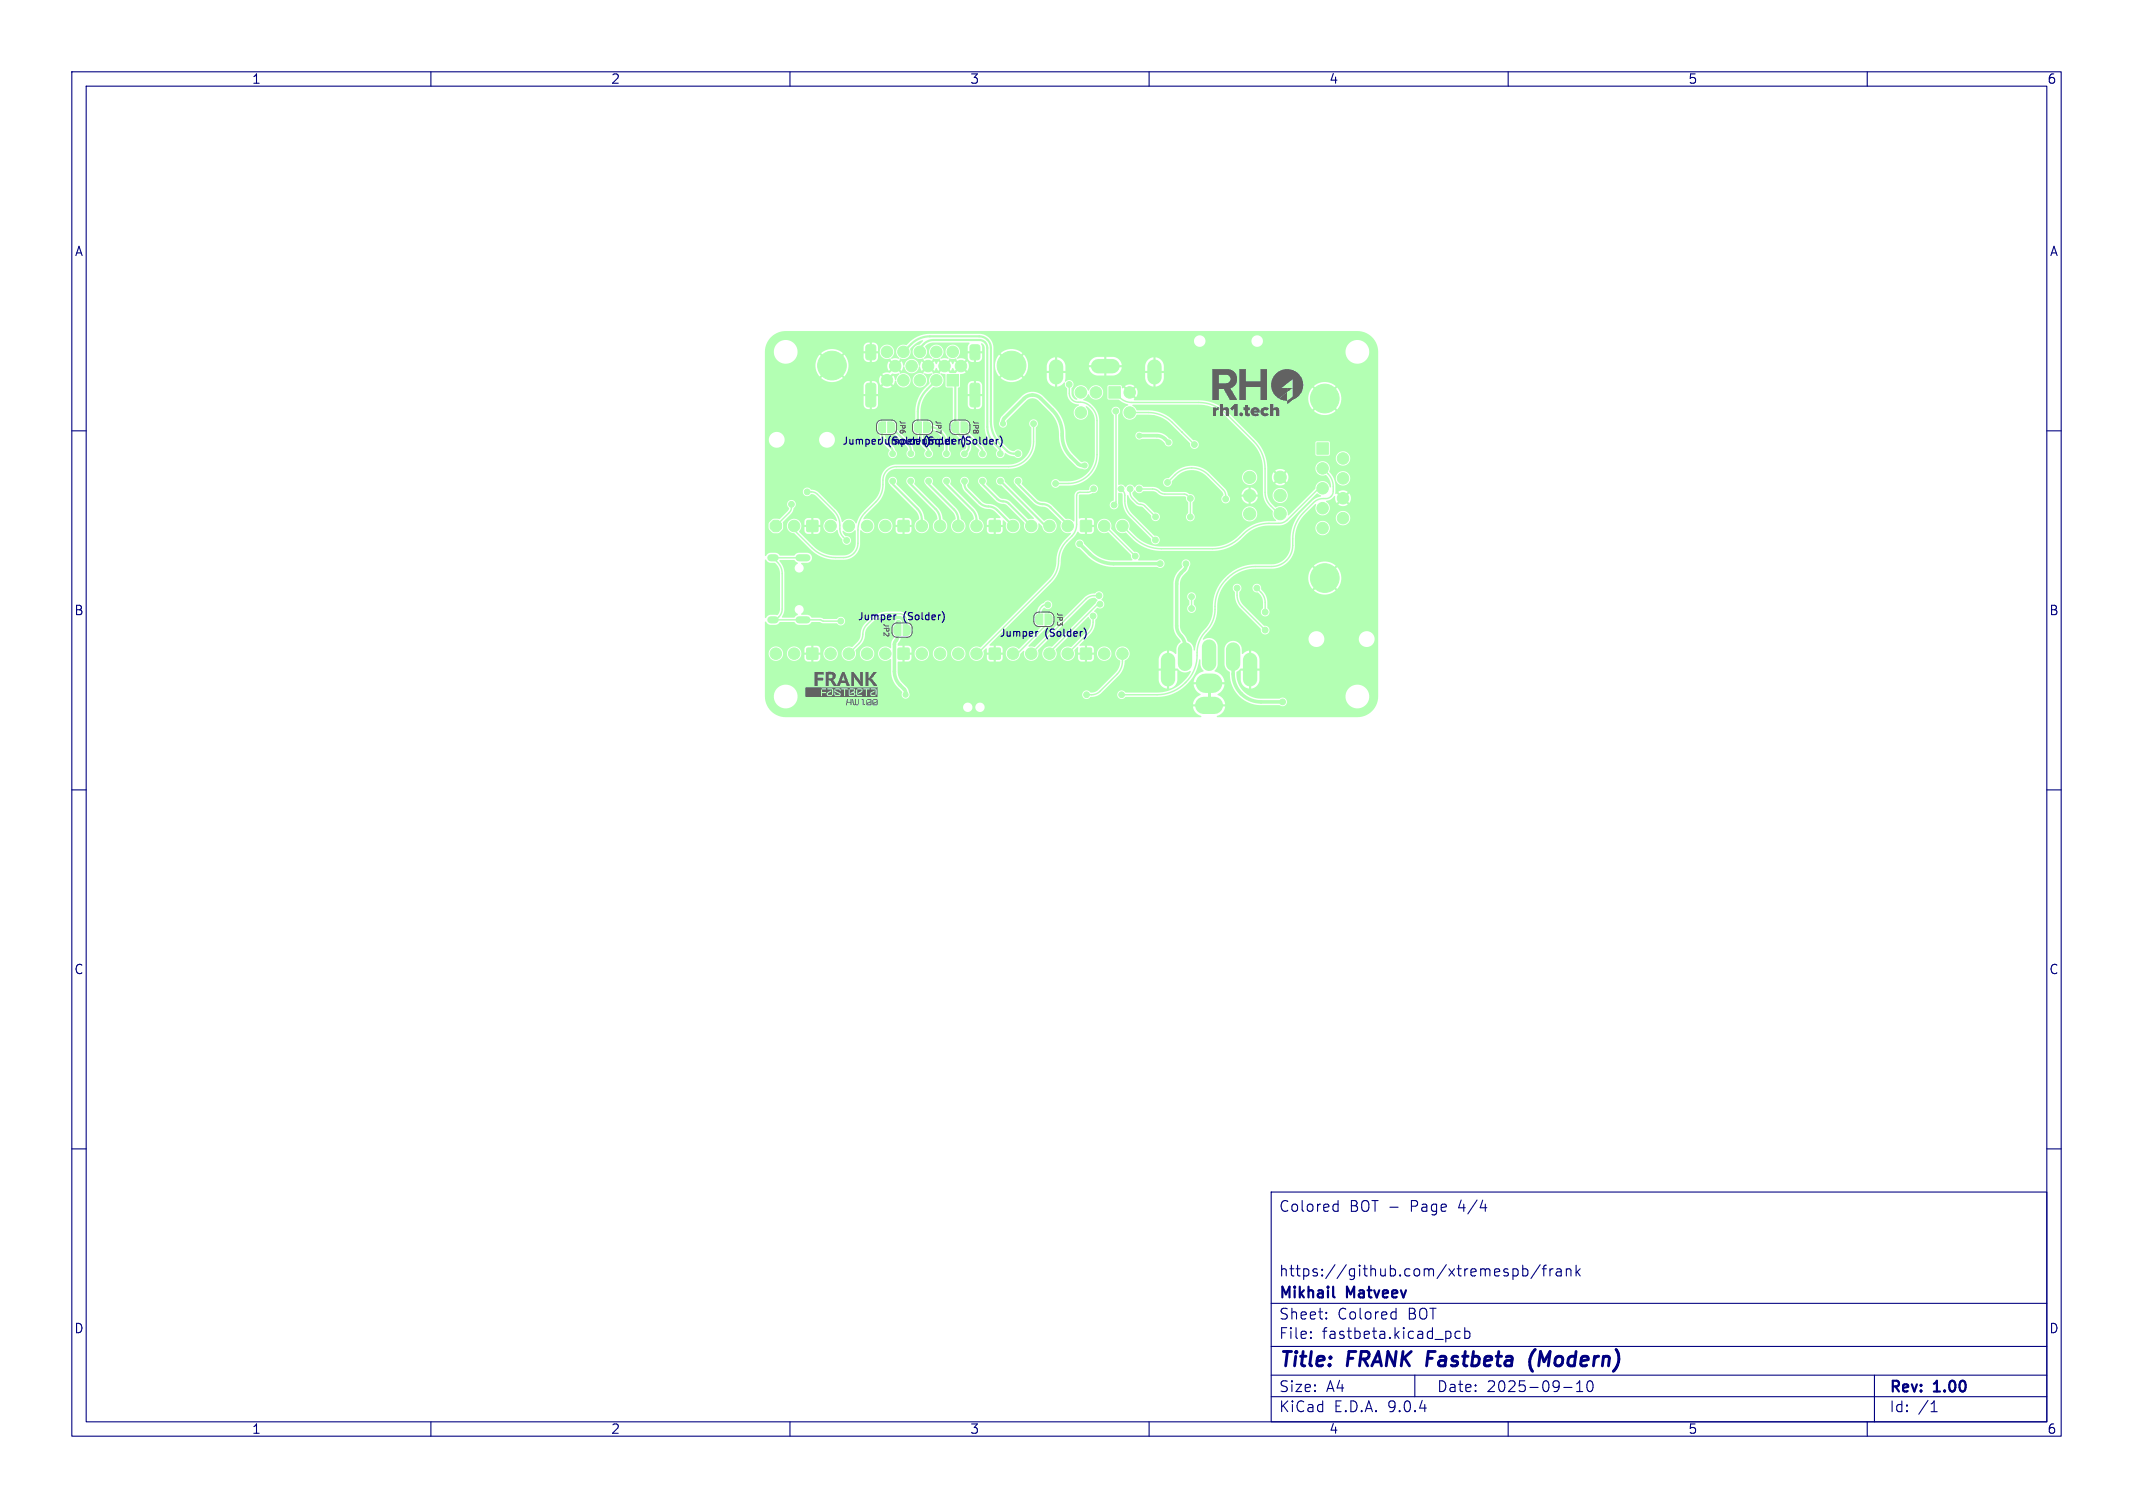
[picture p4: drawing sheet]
<svg xmlns="http://www.w3.org/2000/svg" width="297mm" height="210mm" viewBox="0 0 297 210" stroke-linecap="round" stroke-linejoin="round" font-family="sans-serif">
<defs><g id="words">
<g font-size="2.8" fill="#000080">
<text x="178" y="190.9">Title:</text>
<text x="187.7" y="190.9">FRANK Fastbeta</text>
<text x="214.6" y="190.9">(Modern)</text>
</g>
<g font-size="2.1" fill="#000080">
<text x="178" y="169">Colored</text>
<text x="187.9" y="169">BOT -</text>
<text x="196.5" y="169">Page</text>
<text x="203.3" y="169">4/4</text>
<text x="178" y="178">https://github.com/xtremespb/frank</text>
<text x="178" y="184">Sheet:</text>
<text x="178" y="181.2">Mikhail</text>
<text x="186.2" y="184">Colored</text>
<text x="187.6" y="181.2">Matveev</text>
<text x="196.1" y="184">BOT</text>
<text x="178" y="186.7">File:</text>
<text x="184.1" y="186.7">fastbeta.kicad_pcb</text>
<text x="178" y="196.9">KiCad</text>
<text x="178" y="194.1">Size:</text>
<text x="184.7" y="194.1">A4</text>
<text x="185.7" y="196.9">E.D.A.</text>
<text x="193.3" y="196.9">9.0.4</text>
<text x="200" y="194.1">Date:</text>
<text x="207" y="194.1">2025-09-10</text>
<text x="263" y="194.3">Rev:</text>
<text x="263" y="196.9">Id:</text>
<text x="267.1" y="196.9">/1</text>
<text x="269.4" y="194.3">1.00</text>
</g>
<g font-size="1.8" fill="#000080">
<text x="35" y="11.9">1</text>
<text x="85" y="11.9">2</text>
<text x="135" y="11.9">3</text>
<text x="185" y="11.9">4</text>
<text x="235" y="11.9">5</text>
<text x="285" y="11.9">6</text>
<text x="10.3" y="35.9">A</text>
<text x="285.4" y="35.9">A</text>
<text x="10.3" y="85.9">B</text>
<text x="285.3" y="85.9">B</text>
<text x="10.3" y="135.9">C</text>
<text x="285.3" y="135.9">C</text>
<text x="10.3" y="185.9">D</text>
<text x="285.3" y="185.9">D</text>
<text x="35" y="199.9">1</text>
<text x="85" y="199.9">2</text>
<text x="135" y="199.9">3</text>
<text x="185" y="199.9">4</text>
<text x="235" y="199.9">5</text>
<text x="285" y="199.9">6</text>
</g>
<g font-size="1.4" fill="#000080">
<text x="117.2" y="62.1">Jumper Jumper Jumper</text>
<text x="123.6" y="62.1">(Solder)(Solder) (Solder)</text>
<text x="119.4" y="86.6">Jumper</text>
<text x="125.8" y="86.6">(Solder)</text>
<text x="139.1" y="88.9">Jumper</text>
<text x="145.5" y="88.9">(Solder)</text>
</g>
<g font-size="1" fill="#626262">
<text x="125.1" y="58.4" transform="rotate(90 125.1 58.4)">JP6</text>
<text x="130.1" y="58.4" transform="rotate(90 130.1 58.4)">JP7</text>
<text x="135.3" y="58.4" transform="rotate(90 135.3 58.4)">JP8</text>
<text x="122.8" y="86.7" transform="rotate(90 122.8 86.7)">JP2</text>
<text x="147" y="85.2" transform="rotate(90 147 85.2)">JP3</text>
</g>
</g></defs>
<g fill="#b3ffb3" stroke="#b3ffb3" stroke-width=".14">
<path d="M135.1 53.5l.2-.1h.8h.2l.1 .2 .1 2.7-.1 .2-.2 .2h-.9l-.2-.3z"/>
<path d="M135.1 48.2l.3-.2h.8l.2 .2 .1 1.6-.2 .2-.9 .1-.3-.1z"/>
<path d="M120.6 48.2l.3-.2h.8l.2 .2 .1 1.6-.2 .2-.9 .1-.3-.1z"/>
<path d="M120.7 53.4h1l.2 .2 .1 2.7-.1 .2-.2 .2h-.9l-.2-.3v-2.7z"/>
<path d="M154.4 53.9h1.6v1.6h-1.6z"/>
<path d="M131.9 52.2h1.6v1.6h-1.6z"/>
<path d="M183.4 61.7h1.6v1.6h-1.6z"/>
<path d="M112.4 90.3h1.5v1.5h-1.5z"/>
<path d="M125.1 90.3h1.5v1.5h-1.5z"/>
<path d="M137.8 90.3h1.5v1.5h-1.5z"/>
<path d="M150.5 90.3h1.5v1.5h-1.5z"/>
<path d="M150.5 72.5h1.5v1.5h-1.5z"/>
<path d="M137.8 72.5h1.5v1.5h-1.5z"/>
<path d="M125.1 72.5h1.5v1.5h-1.5z"/>
<path d="M112.4 72.5h1.5v1.5h-1.5z"/>
<path d="M124.6 87.2l.3-.2h.6v1.5h-.6l-.3-.2-.1-.3z"/>
<path d="M125.8 87h.6l.3 .3v.8l-.3 .4h-.6z"/>
<path d="M133.8 58.8h.7l.3 .3v.7l-.3 .4-.7 .1z"/>
<path d="M132.7 58.9l.8-.1v1.5l-.7-.1-.3-.3v-.7z"/>
<path d="M145.5 85.5h.7l.3 .3v.8l-.3 .4h-.7z"/>
<path d="M144.4 85.6l.8-.1v1.5h-.7l-.3-.3v-.8z"/>
<path d="M123.6 58.8h.7l.3 .3v.7l-.3 .4-.7 .1z"/>
<path d="M122.5 58.9l.8-.1v1.5l-.7-.1-.3-.3v-.7z"/>
<path d="M128.6 58.8h.7l.3 .3v.7l-.3 .4-.7 .1z"/>
<path d="M127.5 58.9l.8-.1v1.5l-.7-.1-.3-.3v-.7z"/>
<circle cx="178.3" cy="71.5" r=".85"/>
<circle cx="178.3" cy="69" r=".85"/>
<circle cx="178.3" cy="66.5" r=".85"/>
<circle cx="174" cy="71.6" r=".85"/>
<circle cx="174" cy="69" r=".85"/>
<circle cx="174" cy="66.5" r=".85"/>
<circle cx="150.5" cy="57.4" r=".8"/>
<circle cx="157.3" cy="57.4" r=".8"/>
<circle cx="150.5" cy="54.6" r=".8"/>
<circle cx="157.3" cy="54.6" r=".8"/>
<circle cx="152.6" cy="54.6" r=".8"/>
<circle cx="123.5" cy="49" r=".8"/>
<circle cx="125.8" cy="49" r=".8"/>
<circle cx="128.1" cy="49" r=".8"/>
<circle cx="130.4" cy="49" r=".8"/>
<circle cx="132.7" cy="49" r=".8"/>
<circle cx="124.6" cy="51" r=".8"/>
<circle cx="126.9" cy="51" r=".8"/>
<circle cx="129.2" cy="51" r=".8"/>
<circle cx="131.5" cy="51" r=".8"/>
<circle cx="133.8" cy="51" r=".8"/>
<circle cx="123.5" cy="53" r=".8"/>
<circle cx="125.8" cy="53" r=".8"/>
<circle cx="128.1" cy="53" r=".8"/>
<circle cx="130.4" cy="53" r=".8"/>
<circle cx="140.8" cy="50.9" r="2"/>
<circle cx="115.8" cy="50.9" r="2"/>
<circle cx="187" cy="72.2" r=".8"/>
<circle cx="184.5" cy="80.5" r="2"/>
<circle cx="187" cy="69.4" r=".8"/>
<circle cx="184.5" cy="55.5" r="2"/>
<circle cx="187" cy="66.6" r=".8"/>
<circle cx="187" cy="63.8" r=".8"/>
<circle cx="184.2" cy="73.5" r=".8"/>
<circle cx="184.2" cy="70.8" r=".8"/>
<circle cx="184.2" cy="68" r=".8"/>
<circle cx="184.2" cy="65.2" r=".8"/>
<circle cx="108" cy="91" r=".8"/>
<circle cx="110.6" cy="91" r=".8"/>
<circle cx="115.7" cy="91" r=".8"/>
<circle cx="118.2" cy="91" r=".8"/>
<circle cx="120.7" cy="91" r=".8"/>
<circle cx="123.3" cy="91" r=".8"/>
<circle cx="128.4" cy="91" r=".8"/>
<circle cx="130.9" cy="91" r=".8"/>
<circle cx="133.4" cy="91" r=".8"/>
<circle cx="136" cy="91" r=".8"/>
<circle cx="141.1" cy="91" r=".8"/>
<circle cx="143.6" cy="91" r=".8"/>
<circle cx="146.1" cy="91" r=".8"/>
<circle cx="148.7" cy="91" r=".8"/>
<circle cx="153.8" cy="91" r=".8"/>
<circle cx="156.3" cy="91" r=".8"/>
<circle cx="156.3" cy="73.2" r=".8"/>
<circle cx="153.8" cy="73.2" r=".8"/>
<circle cx="148.7" cy="73.2" r=".8"/>
<circle cx="146.1" cy="73.2" r=".8"/>
<circle cx="143.6" cy="73.2" r=".8"/>
<circle cx="141.1" cy="73.2" r=".8"/>
<circle cx="136" cy="73.2" r=".8"/>
<circle cx="133.4" cy="73.2" r=".8"/>
<circle cx="130.9" cy="73.2" r=".8"/>
<circle cx="128.4" cy="73.2" r=".8"/>
<circle cx="123.3" cy="73.2" r=".8"/>
<circle cx="120.7" cy="73.2" r=".8"/>
<circle cx="118.2" cy="73.2" r=".8"/>
<circle cx="115.7" cy="73.2" r=".8"/>
<circle cx="110.6" cy="73.2" r=".8"/>
<circle cx="108" cy="73.3" r=".84"/>
<circle cx="146.4" cy="61" r=".4"/>
<circle cx="135.6" cy="67.4" r=".4"/>
<circle cx="168.3" cy="62.5" r=".4"/>
<circle cx="172.3" cy="81.9" r=".4"/>
<circle cx="158.6" cy="60.7" r=".35"/>
<circle cx="162.7" cy="61.6" r=".35"/>
<circle cx="152.3" cy="68.1" r=".4"/>
<circle cx="156.1" cy="68.1" r=".4"/>
<circle cx="157.4" cy="68.1" r=".4"/>
<circle cx="158.6" cy="68.1" r=".4"/>
<circle cx="160.9" cy="75.2" r=".4"/>
<circle cx="165.7" cy="72" r=".4"/>
<circle cx="165.8" cy="69.4" r=".4"/>
<circle cx="160.9" cy="72" r=".4"/>
<circle cx="143.9" cy="59" r=".4"/>
<circle cx="112.4" cy="68.5" r=".4"/>
<circle cx="161.5" cy="78.5" r=".4"/>
<circle cx="165.1" cy="78.5" r=".4"/>
<circle cx="165.9" cy="84.7" r=".4"/>
<circle cx="165.9" cy="83.1" r=".4"/>
<circle cx="170.7" cy="69.5" r=".4"/>
<circle cx="166.3" cy="61.9" r=".4"/>
<circle cx="175" cy="81.9" r=".4"/>
<circle cx="176.2" cy="85.2" r=".4"/>
<circle cx="176.2" cy="87.7" r=".4"/>
<circle cx="178.6" cy="97.8" r=".4"/>
<circle cx="156.2" cy="96.8" r=".4"/>
<circle cx="151.3" cy="96.8" r=".4"/>
<circle cx="126.1" cy="96.7" r=".35"/>
<circle cx="117.1" cy="86.5" r=".4"/>
<circle cx="139.7" cy="59" r=".35"/>
<circle cx="124.3" cy="63.2" r=".4"/>
<circle cx="126.8" cy="63.2" r=".4"/>
<circle cx="129.3" cy="63.2" r=".4"/>
<circle cx="131.8" cy="63.2" r=".4"/>
<circle cx="134.3" cy="63.2" r=".4"/>
<circle cx="136.8" cy="63.2" r=".4"/>
<circle cx="139.3" cy="63.2" r=".4"/>
<circle cx="141.7" cy="63.2" r=".4"/>
<circle cx="124.3" cy="67" r=".4"/>
<circle cx="126.8" cy="67" r=".4"/>
<circle cx="129.3" cy="67" r=".4"/>
<circle cx="131.8" cy="67" r=".4"/>
<circle cx="134.3" cy="67" r=".4"/>
<circle cx="136.8" cy="67" r=".4"/>
<circle cx="139.3" cy="67" r=".4"/>
<circle cx="141.8" cy="67" r=".4"/>
<circle cx="114.8" cy="63.6" r=".4"/>
<circle cx="107.5" cy="81.8" r=".4"/>
<circle cx="164.2" cy="62.9" r=".4"/>
<circle cx="154" cy="88.2" r=".4"/>
<circle cx="148.8" cy="57.4" r=".4"/>
<circle cx="160.6" cy="58.3" r=".4"/>
<circle cx="168.8" cy="59.8" r=".4"/>
<circle cx="146.6" cy="55.7" r=".4"/>
<circle cx="139.3" cy="75.8" r=".4"/>
<circle cx="154.2" cy="76.4" r=".4"/>
<circle cx="125.1" cy="86.7" r=".35"/>
<circle cx="151" cy="64.8" r=".35"/>
<circle cx="117.9" cy="75.3" r=".4"/>
<circle cx="162.6" cy="67.2" r=".4"/>
<circle cx="110.2" cy="70.2" r=".4"/>
<circle cx="155.4" cy="57.2" r=".4"/>
<circle cx="155.1" cy="70.3" r=".4"/>
<circle cx="147" cy="67.3" r=".4"/>
<circle cx="148.9" cy="53.5" r=".4"/>
<circle cx="158.1" cy="77.4" r=".4"/>
<circle cx="145.9" cy="84.2" r=".4"/>
<circle cx="150.3" cy="75.7" r=".4"/>
<circle cx="153.2" cy="84.1" r=".4"/>
<circle cx="152.2" cy="85.8" r=".4"/>
<circle cx="153" cy="82.9" r=".4"/>
</g>
<path d="M147.1 51.1v1.5M152.9 51h2M160.8 51.1v1.5M162.6 91.9v2.7M165 90.5v2M168.4 90.1v2.4M171.7 90.5v2M174.1 91.9v2.7" fill="none" stroke="#b3ffb3" stroke-width="2"/>
<path d="M167.9 95.2h1" fill="none" stroke="#b3ffb3" stroke-width="2.7"/>
<path d="M167.6 98.2h1.5" fill="none" stroke="#b3ffb3" stroke-width="2.4"/>
<path d="M107.3 77.7h.6M111.3 77.7h1.1M107.3 86.3h.6M111.3 86.3h1.1" fill="none" stroke="#b3ffb3" stroke-width="1"/>
<g fill="none" stroke="#b3ffb3" stroke-width=".2">
<path d="M143.9 59v2.5a3.5 3.5 0 0 1-3.5 3.5h-15.6a1.88 1.88 0 0 0-1.9 1.9 3.7 3.7 0 0 1-1 3l-1.4 1.5a3.4 3.4 0 0 0-1 2.4v1.9a2 2 0 0 1-2 2 5.2 5.2 0 0 1-4.5-1.4l-2.4-2.5M148.9 53.5h.1M148.9 53.5v1.3a1.23 1.23 0 0 0 1.2 1.2 2.55 2.55 0 0 1 2.7 2.6v4.7a4 4 0 0 1-4.1 4h-1.7M155.4 57.2v12.7l-.3 .4M155.9 55.3a2.39 2.39 0 0 0 1.7 .7l9.3 .1a5.4 5.4 0 0 1 3.9 1.5l3.8 3.8a5.4 5.4 0 0 1 1.6 3.9v3.3a2.65 2.65 0 0 0 .7 1.8l.8 .8M157.3 57.5l2.6-.1a4.7 4.7 0 0 1 3.3 1.4l3.1 3.1M110.2 70.2v.6l-.2 .4-2 2.1M111.8 77.7h-4.2l.7 .6a2.19 2.19 0 0 1 .6 1.6v5.2l-.3 .6-.6 .6M112.5 68.5h.7l.5 .2 2.4 2.4a3.4 3.4 0 0 1 .9 2.8l.2 .7 .7 .7M152.3 68.1l-.6 .4-1.3 .1a.46 .46 0 0 0-.5 .4v4a2.29 2.29 0 0 1-.7 1.7l-.7 .7a4.5 4.5 0 0 0-1.2 3.4l-.4 1.3-.6 .8-10.2 10.1M153.9 73.3l4.2 4.1M156.1 68.1h.1"/>
<path d="M156.1 68.1l.5 .6v1.1a2.83 2.83 0 0 0 .9 2l3.4 3.4M157.4 68.1v.7l.2 .6 .8 .7 .9 .3 1.6 1.6M158.6 68.1h.1M158.6 68.1h2.1l1.3 .7h3l.5 .4M161.5 78.5h.1M162.6 67.2l1-1.1a3.3 3.3 0 0 1 4.6 0l2.3 2.3 .1 .4 .1 .7M164.6 60.2h.1M165.8 69.4v2.6M183.6 68l-4.5 4.5-.5 .3-.5 .1a6 6 0 0 0-4.3 .9l-.3 .2a6.1 6.1 0 0 1-4.7 2.4h-7.1a5.4 5.4 0 0 1-3.8-1.6l-1.6-1.5M184.2 65.2l.7 .8a2.83 2.83 0 0 1 .7 2.4 1.02 1.02 0 0 1-1 1h-.3a1.91 1.91 0 0 0-1.4 .6 10 10 0 0 0-2.2 2.4 6.4 6.4 0 0 0-.7 3.8 2.94 2.94 0 0 1-2.9 2.7 11.1 11.1 0 0 0-3.7 .2 5.8 5.8 0 0 0-4.2 6.1 5.1 5.1 0 0 1-1.7 3.2 4.9 4.9 0 0 0-.8 3.3 5.7 5.7 0 0 1-5.6 5.1h-4.9M107.6 86.3h6.6l.4 .2h2.5M120.7 87a2.44 2.44 0 0 0-.6 1.8l-.4 .7-1.5 1.5"/>
<path d="M125.9 85.8l-.5-.3h-1.7a3.6 3.6 0 0 0-2.5 1M126.3 86.5v1.3M145.9 84.2h-.3a1.07 1.07 0 0 0-.9 1.1v1M146 86.7l-4.3 4.3M152.2 85.8v.8a2.07 2.07 0 0 1-.6 1.5l-2.9 2.9M153 82.9l-.9 .1-.8 .3-7.7 7.7M153.2 84.1l-.5 .1-6.6 6.7M156.3 91v1.1a2.55 2.55 0 0 1-.8 1.8l-2.6 2.6-.6 .2-1 .1M165.9 83.1h.1M165.9 83.1v1.7M172.3 81.9v1a2.32 2.32 0 0 0 .6 1.6l3.3 3.3M175 81.9l.6 .6a1.99 1.99 0 0 1 .6 1.4v1.3"/>
</g>
<g fill="none" stroke="#b3ffb3" stroke-width=".3">
<path d="M122.8 59.5v.8a1.92 1.92 0 0 0 .6 1.4M124.1 59.5l2.4 2.4M125.8 49l1.1-1.1a3.7 3.7 0 0 1 2.6-1.1h6.8a1.63 1.63 0 0 1 1.7 1.7v10.2a4.5 4.5 0 0 0 1.3 3.2l1.2 1.1 .4 .2h.8M128.1 48.5l.5-.6a1.88 1.88 0 0 1 1.4-.5h6.4a1.11 1.11 0 0 1 1.1 1.1v11a3.1 3.1 0 0 0 .9 2.2M128.2 59.8v.8M129.1 59.5h1l.6 .4M130.4 53a8.9 8.9 0 0 0-2 2.2l-.5 1.4-.1 2.9M133 60l1.6 1.6M133 53.3v6.2M124.3 63.2h.1M124.3 67.4l3.4 3.4a2.15 2.15 0 0 1 .7 1.6v.9M124.3 62.9v.3"/>
<path d="M126.8 67.4l3.5 3.5a2.1 2.1 0 0 1 .6 1.5v.9M126.8 62.7v.5M129.3 67.4l3.5 3.5a2.06 2.06 0 0 1 .6 1.5v.9M129.3 62.9v.3M131 60.3a2.59 2.59 0 0 1 .8 1.8v1.1M131.8 63.2h.1M131.8 67.4l3.6 3.6a2.01 2.01 0 0 1 .6 1.4v.9M133.4 60.4h.1M133.7 60.6h.1M134.3 67v.7l.2 .4 1.9 1.9 .6 .4 1.1 .2 .5 .2 2.5 2.5M134.3 60.1l2.3 2.3 .2 .4v.4M134.6 62.9l-.3 .3"/>
<path d="M136.8 67.4l2.2 2.2 .4 .2 .7 .1 .3 .2 3.2 3.2M139.1 62.4l.2 .3v.5M139.3 63.2h.1M139.3 67h.1M139.3 67l6.3 6.3M141.7 63.2h.1M141.8 63.2h-.1M141.8 67.4l2.5 2.5 .5 .3 .9 .1 .5 .3 2.5 2.5"/>
</g>
<path d="M139.7 59v-.4l.1-.3 2.8-2.8a1.65 1.65 0 0 1 2.3 0l1.6 1.6a5 5 0 0 1 1.4 3.9 4.1 4.1 0 0 0 1.2 2.6l1.2 1.1 .7 .1M150.3 75.7a9.6 9.6 0 0 0 2.4 2.2l1.1 .4 .8 .2h6.9M158.6 60.7h.1M158.6 60.7h2.9l.5 .3 .7 .6M165.1 78.5v.5l-.2 .3a2.63 2.63 0 0 0-1 1.6l-.1 6.3a2.64 2.64 0 0 0 .9 1.8l.3 1M125 87.8l-.1 1.1-.4 .8v3.8a2.66 2.66 0 0 0 .8 1.9l.7 .7 .1 .6M125.1 86.7v.9M171.7 91.5v2.4a3.9 3.9 0 0 0 3.9 3.9h3" fill="none" stroke="#b3ffb3" stroke-width=".5"/>
<g fill="#b3ffb3">
<path d="M124.2 52.1l.9-.1 .1 .1-.5 .8-.3-.6-.5 .4-.2-.2z"/>
<path d="M129.7 51.2l.4 .4 .3-.4 .2 .4 .5-.4 .2 .2-.4 .5v.1l-.1 .1-.5-.1-.4 .1-.1-.1 .1-.1-.4-.5z"/>
<path d="M132 51.2l.4 .4 .3-.4 .2 .4 .5-.4 .2 .2-.5 .5-.8 .1-.6-.6z"/>
<path d="M125.3 49.9a1.1 1.1 0 0 0 1.2-.2 1.1 1.1 0 0 0 .2-1.2l.9-.7 .9-.4v.1l-.4 .5a1.04 1.04 0 0 0-1 1.3 1.04 1.04 0 0 0 1.5 .6v.2l.4 .4-.2 .2-.4-.4-.4 .7a1.15 1.15 0 0 0-1.4-1 1.2 1.2 0 0 0-.7 .9h-.1l-.3-.6-.4 .4-.2-.2 .4-.4z"/>
<path d="M132.1 49.9h1.1l-.1 .2 .5 .4-.2 .2-.5-.4-.2 .4-.3-.4-.4 .4-.3-.2 .5-.4z"/>
<path d="M129.8 49.9h1.1v.2l.4 .4-.2 .2-.5-.4-.2 .4-.3-.4-.4 .4-.2-.2 .4-.4z"/>
<path d="M107.3 47a2.9 2.9 0 0 1 2.1-.9h79.6a2.89 2.89 0 0 1 2.9 2.8h-1.2l-.1-.3a1.65 1.65 0 0 0-2.1-1.2h-12.6l-.1-.1a.8 .8 0 0 0-.8-.6 .8 .8 0 0 0-.7 .7h-6.4l-.1-.1a.8 .8 0 0 0-1.3-.4 .8 .8 0 0 0 .3 1.4 .8 .8 0 0 0 1.1-.9h6.4v.2a.8 .8 0 0 0 .8 .7 .8 .8 0 0 0 .8-.9h12.6l-.1 .1a1.66 1.66 0 0 0-.3 2.9 1.66 1.66 0 0 0 2.6-1.5h1.2v2h-29.8l-.1-.2a1.3 1.3 0 0 0-1.1-.9v.8h-.3v-.8h-.2a1.29 1.29 0 0 0-.9 1.1h-3.3v-.2a1.3 1.3 0 0 0-1.2-1h-.9v.8h-.3v-.8a2.16 2.16 0 0 0-1.6 .2l-.4 .4-.2 .6h.8v.3h-.8v.1a1.3 1.3 0 0 0 1.2 1h1v-.8h.3v.8a2.16 2.16 0 0 0 1.5-.2l.4-.4 .2-.5h-.8v-.3h4.1v.8h.8v.3h-.8a1.6 1.6 0 0 0 .4 1.5l.7 .3v-.8h.3v.8a1.3 1.3 0 0 0 1.2-1.1v-.7h-.8v-.3h.8v-.8h29.8v4.4h-5.1l-.3-.8-.3-.5-.5 .5-.2-.2 .5-.5a2.3 2.3 0 0 0-3.1 0l.5 .5-.2 .2-.5-.5a2.3 2.3 0 0 0 0 3l.5-.5 .2 .2-.5 .5a2.3 2.3 0 0 0 3.1 0l-.5-.5 .2-.2 .5 .5 .4-.8 .2-.9h5.1v6.3h-6.7l-.2-.1h-1.7l-.1 .1v1.7l.1 .2 1.8-.1 .1-1.8h6.7v2.1h-3.9a1.01 1.01 0 0 0-1.5-.7 1.01 1.01 0 0 0 0 1.7 1.01 1.01 0 0 0 1.5-.8v-.2h3.9v2.8h-3.9a1.01 1.01 0 0 0-1.5-.7 1.01 1.01 0 0 0 0 1.7 1.01 1.01 0 0 0 1.5-.8v-.2h3.9v5.6h-3.9a1.01 1.01 0 0 0-1.5-.8 1.01 1.01 0 0 0 0 1.7 1.01 1.01 0 0 0 1.5-.7v-.2h3.9v1.3h-6.7a1.01 1.01 0 0 0-1.6-.7 1.01 1.01 0 0 0 0 1.7 1.01 1.01 0 0 0 1.6-.8v-.2h6.7v6.9h-5.1l-.3-.8-.3-.5-.5 .5-.2-.2 .5-.5a2.3 2.3 0 0 0-3.1 0l.5 .5-.2 .2-.5-.5a2.3 2.3 0 0 0 0 3l.5-.5 .2 .2-.5 .5a2.3 2.3 0 0 0 3.1 0l-.5-.5 .2-.2 .5 .5 .4-.8 .2-.9h5.1v4.9h-15.1l-.3-.5v-.8a2.68 2.68 0 0 0-.9-1.9 .62 .62 0 0 0-.6-.7 .62 .62 0 0 0-.6 .8 .62 .62 0 0 0 .8 .4 1.77 1.77 0 0 1 .7 1.4v.8a.61 .61 0 0 0 0 1.1 .61 .61 0 0 0 .9-.6h15.1v2.5h-15.1l-.1-.2a.77 .77 0 0 0-.7-.4l-3-3-.4-.8v-.9a.62 .62 0 0 0 .1-.9 .62 .62 0 0 0-1 .1 .62 .62 0 0 0 .3 .9 2.71 2.71 0 0 0 .8 2.3l2.8 2.8a.61 .61 0 0 0 .5 .8 .61 .61 0 0 0 .7-.7h15.1v1.2h-.5v-.2a1.1 1.1 0 0 0-1.2-.8 1.1 1.1 0 0 0-1 1h-4.8v-.2a1.1 1.1 0 0 0-1.8-.5 1.1 1.1 0 0 0 .3 1.8 1.1 1.1 0 0 0 1.5-1.1h4.8v.2a1.1 1.1 0 0 0 1.2 1 1.1 1.1 0 0 0 1-1.2h.5v8h-1.2l-.1-.3a1.65 1.65 0 0 0-2.1-1.2 1.65 1.65 0 0 0-1 2.3h-8.3v-.2a.64 .64 0 0 0-1-.2h-2.6a3.3 3.3 0 0 1-3.4-3.8l.5-.4h.8v.3h-.7v1.3a1.3 1.3 0 0 0 1.1 1.2v-.8h.3v.8h.2a1.3 1.3 0 0 0 1-1.2v-1.3h-.7v-.3h.7l-.1-1.5a1.3 1.3 0 0 0-1.1-1v.8h-.3v-.8l-.3 .1-.6 .4-.1-.7a1.2 1.2 0 0 0-1.2-1.2 1.2 1.2 0 0 0-1.2 1.2v2.3a1.46 1.46 0 0 0 .8 .9 4.3 4.3 0 0 0 4.2 4.6h2.7a.61 .61 0 0 0 .7 .1 .61 .61 0 0 0 .3-.6h8.3l.1 .2a1.66 1.66 0 0 0 1.9 .7 1.66 1.66 0 0 0 1.2-1.7h1.2l-.1 .7-.3 .8a2.88 2.88 0 0 1-2.5 1.5h-19.5l-.1-.1a1.77 1.77 0 0 0 1.2-1.4h-.8v-.3h.8v-.2a1.76 1.76 0 0 0-1.1-1.2 2.17 2.17 0 0 0 1-1.4h-.8v-.3h.8v-.2a1.82 1.82 0 0 0-1.4-1.3l.4-.6 .1-.4-.1-2.7a1.24 1.24 0 0 0-1.9-.7l-.1-.1 .3-.5a5.1 5.1 0 0 0 1.7-4.4 5.5 5.5 0 0 1 5.4-4.9h2.3a3.3 3.3 0 0 0 3.1-3.3v-.9a4.9 4.9 0 0 1 1.5-3.4l1.3-1.4 .2 .1a1.03 1.03 0 0 0 .4 1.4 1.03 1.03 0 0 0 1.4-.5 1.03 1.03 0 0 0-.5-1.4 1.92 1.92 0 0 0 1.2-.7h.1v.5l.2 .4 .5-.4 .2 .2-.5 .5a1.09 1.09 0 0 0 1.4 0l-.5-.5 .2-.2 .5 .4a1.09 1.09 0 0 0 0-1.3l-.5 .5-.2-.3 .5-.4-.1-.1a1.09 1.09 0 0 0-1.3 .1l.5 .4-.2 .3-.5-.5-.1 .1-.1-.1v-.3a3.1 3.1 0 0 0-.8-2.7 1.02 1.02 0 0 0-.4-1.4 1.02 1.02 0 0 0-1.4 .5 1.02 1.02 0 0 0 .6 1.4l.7-.1 .3 .3h-5.5l-.2-.6-.5 .4-.2-.2 .5-.5a1.14 1.14 0 0 0-1.4 0l.4 .5-.2 .2-.5-.4v.1a1.14 1.14 0 0 0 0 1.3l.5-.5 .2 .2-.4 .5a1.14 1.14 0 0 0 1.4 0l-.5-.5 .2-.2 .5 .5 .2-.5v-.3h5.5a2.15 2.15 0 0 1 .4 1.4l-.1 .1a1.05 1.05 0 0 0-1.1-.9 1.05 1.05 0 0 0-1 1.1l-.8 .8h-3a1.06 1.06 0 0 0-1.6-.8 1.06 1.06 0 0 0 0 1.8 1.06 1.06 0 0 0 1.6-.8v-.2h3l-2.8 2.9h-.2a1.13 1.13 0 0 0-.5-1.1 1.13 1.13 0 0 0-1.2 0l-.5-.5a2.36 2.36 0 0 1-.6-1.7v-3.2a5.7 5.7 0 0 0-1.7-4l-4-4a5.7 5.7 0 0 0-3.9-1.6h-8.9l-.1-.1 .1-.1-.5-.5 .2-.2 .5 .5v-.1a1.09 1.09 0 0 0 0-1.2l-.5 .5-.2-.2 .5-.5-.1-.1a1.09 1.09 0 0 0-1.3 .1l.5 .5-.2 .2-.5-.5h-.2v-.2l-.2-.2-1.7 .1-.1 .1v.8h-.6v-.2a1.05 1.05 0 0 0-1.1-.7 1.05 1.05 0 0 0-.9 .7 1.15 1.15 0 0 0-1.6-.6 1.04 1.04 0 0 0 0 1.8 .35 .35 0 0 1-.5-.2l-.3-.5v-.8a.64 .64 0 0 0 .1-1 .64 .64 0 0 0-.9 .1l-.1-.1 .1-1.1h-.8v-.3h.8v-.8a1.3 1.3 0 0 0-1.2-1.1v.8h-.3v-.8h-.2a1.3 1.3 0 0 0-.9 1h-2.7l-.2-.9-.3-.5-.5 .5-.2-.2 .5-.5a2.3 2.3 0 0 0-3.1 0l.5 .5-.2 .2-.5-.5a2.3 2.3 0 0 0 0 3l.5-.5 .2 .2-.5 .5a2.3 2.3 0 0 0 3.1 0l-.5-.5 .2-.2 .5 .5 .4-.7 .1-.9h2.7v.9h.8v.3h-.8v.7a1.3 1.3 0 0 0 1.1 1.1v-.8h.3v.8l.5-.1 .6-.4a.89 .89 0 0 0 .3 .8v.7a1.75 1.75 0 0 0 1.6 1.6 1.03 1.03 0 0 0-.6 1.5 1.03 1.03 0 0 0 1.6 .3 1.03 1.03 0 0 0 0-1.6h.1a2.36 2.36 0 0 1 1.2 2l-.1 5.4-.2 .7h-.6a.65 .65 0 0 0-1-.3l-1.2-1.1a3.8 3.8 0 0 1-1-3.1 5.2 5.2 0 0 0-1.6-3.5l-1.6-1.6a2.09 2.09 0 0 0-3 .1l-2.7 2.8-.3 .6a.58 .58 0 0 0 .1 .8 .58 .58 0 0 0 .8 0 .58 .58 0 0 0 0-.8l2.8-2.8a1.2 1.2 0 0 1 1.7 0l1.9 1.9 .7 1.2h-2.7a.62 .62 0 0 0-1-.4 .62 .62 0 0 0 .1 1.1v2.2l-.2 .9-.2 .4h-.9a.67 .67 0 0 0-.5-.5 .67 .67 0 0 0-.6 .2l-.6-.2-1.1-1a4.1 4.1 0 0 1-1.2-2.9v-10.2a1.98 1.98 0 0 0-2-2h-7a4.8 4.8 0 0 0-3.2 1.6 1.03 1.03 0 0 0-1.2 .5 1.03 1.03 0 0 0 .3 1.3l-.1 .1-.5-.1-.4 .1-.1-.2a1.01 1.01 0 0 0 .2-1.4 1.01 1.01 0 0 0-1.5-.1h-.5l-.2-.3-.4-.3h-.3v.5h-.3v-.5a.69 .69 0 0 0-.8 .6v.6h.5v.3h-.5v.8l.3 .4h.5v-.5h.3v.5a.69 .69 0 0 0 .9-.6v-.6h-.6v-.3h.6v-.6h.5a1.03 1.03 0 0 0-.1 1.3 1.03 1.03 0 0 0 1.3 .3v.2l.4 .4-.2 .2-.4-.4-.2 .5h-5.5l-.2-.9-.3-.5-.5 .5-.2-.2 .5-.5a2.3 2.3 0 0 0-2.6-.3h-3.7l-.1-.3a1.66 1.66 0 0 0-2.7-.9 1.66 1.66 0 0 0 .5 2.8 1.66 1.66 0 0 0 2.3-1.6h3.7l-.5 .3 .5 .5-.2 .2-.5-.5a2.3 2.3 0 0 0 0 3l.5-.5 .2 .2-.5 .5a2.3 2.3 0 0 0 3.1 0l-.5-.5 .2-.2 .5 .5 .4-.7 .1-.9h5.5v.4l.2 .4 .4-.4 .2 .2-.5 .5a1.17 1.17 0 0 0-1.1 .2l.5 .4-.2 .2-.5-.4v.1a1.09 1.09 0 0 0 0 1.2l.5-.4 .2 .2-.3 .3h-.7a.69 .69 0 0 0-.9-.6v.6h-.3v-.6h-.5l-.3 .4v1.4h.5v.3h-.5v1.2a.69 .69 0 0 0 .8 .6v-.7h.3v.7l.5-.1 .3-.3 .1-1.4h-.6v-.3h.6v-1.2h.7l-.2 .1a1.09 1.09 0 0 0 1.4 0l-.5-.4 .2-.2 .5 .4 .3-.6a1.15 1.15 0 0 0 1.4 .9 1.03 1.03 0 0 0 .6-1.4 1.03 1.03 0 0 0-1.4-.5v-.1l-.4-.5 .2-.2 .4 .4 .4-.6a1.15 1.15 0 0 0 1.3 .9 1.2 1.2 0 0 0 .8-.9h.1l.3 .6 .4-.4 .2 .2-.4 .5v.1a1.06 1.06 0 0 0-1.3 .3 1.06 1.06 0 0 0 0 1.3 1.03 1.03 0 0 0 1.6 0 1.03 1.03 0 0 0-.3-1.5l.1-.1 .6 .1 .4-.1 .1 .1a1.17 1.17 0 0 0-.4 1.3 5.1 5.1 0 0 0-1.9 4v1.2l-.4 .4v.8l.2 .4 .3 .2a.24 .24 0 0 1 .2 .1 .24 .24 0 0 1 0 .3 2.56 2.56 0 0 0 1 1.8l.1 .1-.2 .4h-1.3l-.2-.5a1.49 1.49 0 0 0-.5-1l-1.9-1.9v-.5a.71 .71 0 0 0-.6-.7l-1.5 .1-.5 .2-.1 .4v.7l.3 .5 .2 .8h-6.3l-.1-.2a1.1 1.1 0 0 0-1.1-.9 1.1 1.1 0 0 0-1 1.1h-4.8l-.1-.2a1.1 1.1 0 0 0-1.8-.6 1.1 1.1 0 0 0 .3 1.9 1.1 1.1 0 0 0 1.6-1.1h4.8v.1a1.1 1.1 0 0 0 1.1 1.1 1.1 1.1 0 0 0 1.1-1.2h6.3l.4 .6 .9 .9a.63 .63 0 0 0 0 .9 .63 .63 0 0 0 .9 0 .63 .63 0 0 0-.2-1l-.2-.4-1-1.1-.2-.6 1.3-.1 1.7 1.7 .3 .5a.7 .7 0 0 0-.2 .7 .7 .7 0 0 0 .6 .5l.4-.3 .1-.4h1.3a.61 .61 0 0 0 .9 .6 .61 .61 0 0 0 0-1.1l-.2-.4-.4-.4a1.51 1.51 0 0 1-.5-1.3l.8-.1 .4-.2a.28 .28 0 0 1 .2-.3 .28 .28 0 0 1 .3 .1l.6 .5a2.24 2.24 0 0 1 .6 1.6v.5v.2a.61 .61 0 0 0 0 .8 .61 .61 0 0 0 .9-.1 .61 .61 0 0 0-.2-.8v-.8a3.1 3.1 0 0 0-1.1-2.2l-.7-.5a.53 .53 0 0 1-.7-.4l-.4-.2-1-.1v-1.2a4 4 0 0 1 1.2-2.8l.6-.6a1.04 1.04 0 0 0 1.3-.5 1.04 1.04 0 0 0-.4-1.3l.1-.1 .6 .1 .1 1.8 .9 .1 .1 .1v4.5l-.4 .5v.9l.3 .3 .4 .2 1.4 1.3a.5 .5 0 0 1-.1 .8 .62 .62 0 0 0-.6 .6 .62 .62 0 0 0 .7 .6 .62 .62 0 0 0 .5-.7 1.42 1.42 0 0 0 .2-1.5h.2l1.1 1.1a.63 .63 0 0 0 0 1 .63 .63 0 0 0 .9-.1 .63 .63 0 0 0-.2-1l-.2-.4-2-2 .1-1a.71 .71 0 0 0-.6-.7l-.8 .1-.2-.2v-4.3l.3-.3v-1.7l.8-.2-.5-.5 .3-.2 .4 .4a1.09 1.09 0 0 0 0-1.3l-.4 .4-.3-.2 .5-.4-.1-.1a1.42 1.42 0 0 0-1.1 0l-.1-.2a1.02 1.02 0 0 0 .2-1.5 1.02 1.02 0 0 0-1.6 .1 1.02 1.02 0 0 0 .3 1.5l-.1 .1-.6-.1-.4 .1-.1-.2a1.02 1.02 0 0 0 .2-1.5 1.02 1.02 0 0 0-1.6 .1 1.02 1.02 0 0 0 .3 1.5l-.1 .1-.6-.1-.4 .1-.1-.2a1.08 1.08 0 0 0 .2-1.6 1.45 1.45 0 0 1 1.2-.5h4.9l.1 .1-.2 .5v.6h.5v.3h-.5v.6a.69 .69 0 0 0 .8 .6v-.5h.3v.5h.5l.3-.4 .1-.8h-.6v-.3h.6l-.1-.6-.1-.5a.6 .6 0 0 1 .5 .7v5.2h-.3a.69 .69 0 0 0-.9-.6v.6h-.3v-.6h-.5l-.3 .4v1.4h.5v.3h-.5v1.2a.69 .69 0 0 0 .8 .6v-.7h.3v.7l.5-.1 .3-.3 .1-1.4h-.6v-.3h.6v-1.2h.3v5.7a3.4 3.4 0 0 0 1.1 2.6l.7 .7a.63 .63 0 0 0 .2 1.1 .63 .63 0 0 0 .8-.7h.1a2.08 2.08 0 0 0 1.3 .5 .6 .6 0 0 0 .7 .1 .6 .6 0 0 0 .3-.6h.9l-.1 .2a3.2 3.2 0 0 1-2.7 1.4h-15.7a2.18 2.18 0 0 0-2.1 2.1v1.3l-.3 .9-.6 .7-1.4 1.5a4.1 4.1 0 0 0-1 1.7h-.2a1.07 1.07 0 0 0-1.8-.2l-.1-.1a3.1 3.1 0 0 0-.9-1.7l-2.2-2.2a1.44 1.44 0 0 0-1.1-.5 .63 .63 0 0 0-1-.2 .63 .63 0 0 0 0 1 .63 .63 0 0 0 1-.2l.5 .2 1.2 1.1h-3.9a.61 .61 0 0 0-.9-.4 .61 .61 0 0 0 0 1.1l-.2 .4-1.1 1.1h-1l-.5 .4-.1 .3v.6l.5 .6 .3 .1 .6-.1 .5-.4 .1-.3v-.8l1.3-1.3 .2-.6 .3-.3v-.4h3.9l1.4 1.5 .4 .7v.2l-.1 .1a1.02 1.02 0 0 0-1.4-.1 1.02 1.02 0 0 0-.1 1.4h-.7v-.5h-.6v-.3h.6v-.6l-.2-.3h-.7v.6h-.3v-.6h-.6l-.3 .2-.1 .7h.6v.3h-.6v.6l.3 .3 .7 .1v-.7h.3v.7l.7-.1 .2-.4h.7a1.09 1.09 0 0 0 1.7-.1l.1 .1a2.35 2.35 0 0 0 .6 1.2 .63 .63 0 0 0 .6 .8 .63 .63 0 0 0 .6-.8 .63 .63 0 0 0-.8-.5l-.4-.5v-.1l.1-.1a1.12 1.12 0 0 0 1.7-.1l.1 1.8a1.7 1.7 0 0 1-1.8 1.7h-1a4.4 4.4 0 0 1-3.2-1.3l-1.9-1.9a1.03 1.03 0 0 0-.1-1.6 1.03 1.03 0 0 0-1.6 .5 1.04 1.04 0 0 0 1 1.3l2.2 2.2a4.9 4.9 0 0 0 3.6 1.5h1.1a2.3 2.3 0 0 0 2.3-2.3v-1.9a1.04 1.04 0 0 0 1.4 .3 1.04 1.04 0 0 0 .4-1.4 1.04 1.04 0 0 0-1.4-.4l.3-.5 1.6-1.6a3.7 3.7 0 0 0 1.1-2.7v-.6a1.58 1.58 0 0 1 1.7-1.6h15.5a3.8 3.8 0 0 0 3.8-3.7v-2l.3-.4v-.3h2.7l.2 1.2a4.9 4.9 0 0 0 1.4 3.8l1.2 1.2 .7 .2a.57 .57 0 0 0 .6 0 .57 .57 0 0 0 .3-.6h.6l-.3 .6a3.7 3.7 0 0 1-3.2 1.7h-1.2a.62 .62 0 0 0-.9-.1 .62 .62 0 0 0 0 1 .62 .62 0 0 0 1-.3h1.1a4.3 4.3 0 0 0 4.4-4.3v-4.9a3.2 3.2 0 0 0-2.3-2.7l.5-.4 .2-.4h.1a1.02 1.02 0 0 0 1.2 .7 1.02 1.02 0 0 0 .8-1h.6v.9l.1 .1 1.4 .1 .6 .3 .7 .3 .1 .2a1.03 1.03 0 0 0-.5 1.7 1.03 1.03 0 0 0 1.7-.4h1.6a4.4 4.4 0 0 1 3.1 1.3l2.5 2.4h-2.2l-.1-.1a3.4 3.4 0 0 0-2.2-1.2h-2a.56 .56 0 0 0-.8 .1 .56 .56 0 0 0 0 .8 .56 .56 0 0 0 .8 0h2.3l.5 .2 .4 .4a.55 .55 0 0 0 .6 .5 .55 .55 0 0 0 .5-.7h2.2l.2 .2a.63 .63 0 0 0 .5 .8 .63 .63 0 0 0 .7-.7 .63 .63 0 0 0-.8-.5l-2.7-2.7a4.9 4.9 0 0 0-3.5-1.5h-1.6l-.6-.7h9.2a5.1 5.1 0 0 1 3.7 1.5l3.7 3.7a5.1 5.1 0 0 1 1.6 3.7v1.1h-.8a1.06 1.06 0 0 0-1.7-.8 1.06 1.06 0 0 0 0 1.8 1.06 1.06 0 0 0 1.7-.8v-.2h.8v2.5h-.8v-.1a1.14 1.14 0 0 0-.9-.9v.6h-.3v-.6h-.2a1.14 1.14 0 0 0-.8 1h.6v.3h-.6v.2h-1.6l-.7-1.3-2.1-2.2a3.6 3.6 0 0 0-5.1 0l-.7 .7a.62 .62 0 0 0-.7 .6 .62 .62 0 0 0 .7 .6 .62 .62 0 0 0 .5-.8l.7-.7a2.96 2.96 0 0 1 4.1 0l2.1 2.1 .2 .6-.2 .3h-3.7a.83 .83 0 0 0-.9-.5l-.5-.3h-2.8l-.4-.1a1.98 1.98 0 0 0-1.4-.6h-1.2a.65 .65 0 0 0-.6-.3 .65 .65 0 0 0-.6 .4l-.1-.1a.64 .64 0 0 0-.6-.3 .64 .64 0 0 0-.6 .4l-.1-.1a.77 .77 0 0 0-.9-.3v-9.8a.61 .61 0 0 0 0-.9 .61 .61 0 0 0-.9 .2 .61 .61 0 0 0 .3 .8v10.2h-2.2a.62 .62 0 0 0-.7-.5 .62 .62 0 0 0-.5 .7l-1.5 .1-.5 .4-.1 .2v3.6l-.1 .1a1.24 1.24 0 0 0-1.1-.4l-2-1.9a3.2 3.2 0 0 0-1.6-.5l-.5-.3-2-2.1a.65 .65 0 0 0-.1-.8 .65 .65 0 0 0-.8-.1 .78 .78 0 0 0 .1 1.1l2.3 2.4a2.96 2.96 0 0 0 1.8 .6l.4 .3 1.8 1.8-.1 .5h-.6v-.2a1.05 1.05 0 0 0-1.7-.5l-5.5-5.4a.61 .61 0 0 0-.5-.7 .61 .61 0 0 0-.7 .6 .61 .61 0 0 0 .7 .6l4.5 4.5 .1 .1-.9 .1-2.4-2.4a1.91 1.91 0 0 0-1.3-.5l-.3-.2-1.8-1.8a.62 .62 0 0 0-.2-.9 .62 .62 0 0 0-.8 .2 .62 .62 0 0 0 .2 .8l2.3 2.4 .4 .2 .7 .1 .3 .2 2.5 2.4-.1 .4h-.5l-.1-.2a1.11 1.11 0 0 0-1.4-.7l-1.5-1.5a3.3 3.3 0 0 0-1.8-.7l-.6-.3-1.8-1.8-.2-.5a.63 .63 0 0 0 .1-.9 .63 .63 0 0 0-1 0 .63 .63 0 0 0 .1 1l.1 .3 .3 .5 1.8 1.8a3.2 3.2 0 0 0 2 .8l.5 .3 .7 .8-.6 .1v.6h-.3v-.6h-.7l-.3 .3v.6l.6 .1h-1a1.31 1.31 0 0 0-.7-.9l-.2-.8-.4-.7-3.4-3.4a.62 .62 0 0 0-.2-.9 .62 .62 0 0 0-.8 .2 .62 .62 0 0 0 .2 .8l3.8 3.9 .3 .6v.3a1.04 1.04 0 0 0-.6 .9h-.6l-.2-.6-.4-.3a2.57 2.57 0 0 0-.7-1.6l-3.3-3.3a.62 .62 0 0 0-.2-.9 .62 .62 0 0 0-.8 .2 .62 .62 0 0 0 .2 .8l3.7 3.9 .3 .6v.3a1.04 1.04 0 0 0-.6 .9h-.5l-.2-.6-.4-.3a2.56 2.56 0 0 0-.8-1.7l-3.2-3.2a.62 .62 0 0 0-.2-.9 .62 .62 0 0 0-.8 .2 .62 .62 0 0 0 .2 .8l3.8 4 .2 .8-.4 .3-.2 .6h-.5a1.39 1.39 0 0 0-.7-1v-.3a2.49 2.49 0 0 0-.8-1.4l-3.1-3.1a.65 .65 0 0 0-.1-.8 .65 .65 0 0 0-.8-.1 .78 .78 0 0 0 .1 1.1l3.6 3.7 .3 .4 .1 .6a1.03 1.03 0 0 0-.4 1.6h-.7v-.5h-.6v-.3h.6v-.7l-.4-.2h-.5v.6h-.3v-.6h-.6l-.2 .1-.2 .2v.6l.6 .1h-1l-.1-.2a1.01 1.01 0 0 0-1.6-.5 1.01 1.01 0 0 0 .3 1.7 1.01 1.01 0 0 0 1.4-1h1v.2h-.6l.1 .7 .3 .2 .6 .1v-.7h.3v.7l.7-.1 .2-.4h.7a1 1 0 0 0 1.1 .3 1 1 0 0 0 .7-1h.5v.1a1.01 1.01 0 0 0 1.1 1 1.01 1.01 0 0 0 .9-1.1h.5v.1a1.01 1.01 0 0 0 1.1 1 1.01 1.01 0 0 0 .9-1.1h.6v.1a1.01 1.01 0 0 0 1.1 1 1.01 1.01 0 0 0 .9-1.1h1v.2h-.6v.6l.3 .3 .7 .1v-.7h.3v.7l.5-.1 .4-.2v-.7h-.6v-.3h.6l.1-.6 .4 .3a1.03 1.03 0 0 0 .7 1.4 1.03 1.03 0 0 0 1.3-1h.5v.1a1.02 1.02 0 0 0 1.2 .9 1.02 1.02 0 0 0 .8-1.3h.1l.4 .4a1.03 1.03 0 0 0 .8 .9 1.03 1.03 0 0 0 1.1-.4l.1-.6h.6v.1a1.05 1.05 0 0 0 1.4 .9v.2l-.9 .9a5.1 5.1 0 0 0-1.2 3.5l-.3 1-.4 .6-7 7h-12.3l-.2-.3-.2-.2a1.5 1.5 0 0 0-1.4-1.7h-2a3.8 3.8 0 0 0-2.2 1.1l-.6 .6a3.4 3.4 0 0 0-.6 1.8l-.3 .6-.9 .8a1 1 0 0 0-1.4 .8h-.5l-.1-.2a1 1 0 0 0-1.4-.5 1 1 0 0 0-.3 1.5h-.7v-.5h-.6v-.3h.6v-.7l-.4-.3h-.5v.7h-.3v-.7h-.6l-.2 .2-.2 .2v.6h.6h-1l-.1-.2a1.01 1.01 0 0 0-1-.7 1.01 1.01 0 0 0-.9 .9h-.6v-.2a1.01 1.01 0 0 0-1.7-.4 1.01 1.01 0 0 0 .4 1.7 1.01 1.01 0 0 0 1.3-1.1h.6v.2a1.01 1.01 0 0 0 1.1 .9 1.01 1.01 0 0 0 .9-1.1h1v.3h-.6l.1 .7 .3 .2h.6v-.6h.3v.6h.7l.2-.4h.7a1 1 0 0 0 1.1 .3 1 1 0 0 0 .7-1.1h.5v.2a1.03 1.03 0 0 0 1.3 .9 1.03 1.03 0 0 0 .6-1.5l.7-.7a2.61 2.61 0 0 0 .7-1.9l.3-.5 .9-1a3.3 3.3 0 0 1 2.1-.6h1.4a.79 .79 0 0 1 .7 .9l-.2 .1a.6 .6 0 0 0-.7-.6 .6 .6 0 0 0-.5 .8l-.2 .4-.1 .7 .3 .6-.4 .8v.7l-.2 .1a1 1 0 0 0-1.6 .6h-.6v-.2a1.01 1.01 0 0 0-1.7-.4 1.01 1.01 0 0 0 .4 1.7 1.01 1.01 0 0 0 1.3-1.1h.6v.2a1.06 1.06 0 0 0 1.7 .7l.1 1.9a3.1 3.1 0 0 0 .9 2l.6 .7v.5h-14.5a1.66 1.66 0 0 0-2.6-1.3 1.66 1.66 0 0 0 0 2.8 1.66 1.66 0 0 0 2.6-1.3v-.2h14.5a.56 .56 0 0 0 .8 .3 .56 .56 0 0 0 .1-.8l-.1-.5-.9-1-.4-.6-.1-.5v-1.6l.1-.1h.6v-.6h.3v.6h.5l.3-.1 .1-.3v-.5h-.6v-.3h.6v-.6l-.2-.3-.7-.1v.7h-.3v-.7h-.6a.29 .29 0 0 1 0-.4l.4-.8h.9l.4-.2 .2-.4v-.7h12.3l-2.7 2.7h-.2a1 1 0 0 0-1.4 .8h-.6v-.2a1.01 1.01 0 0 0-1.1-.7 1.01 1.01 0 0 0-.9 .9h-.5v-.2a1.01 1.01 0 0 0-1.1-.7 1.01 1.01 0 0 0-.9 .9h-.5l-.1-.2a1.01 1.01 0 0 0-1.6-.4 1.01 1.01 0 0 0 .3 1.7 1.01 1.01 0 0 0 1.4-1.1h.5v.2a1.01 1.01 0 0 0 1.1 .9 1.01 1.01 0 0 0 .9-1.1h.5v.2a1.01 1.01 0 0 0 1.1 .9 1.01 1.01 0 0 0 .9-1.1h.6v.2a1.03 1.03 0 0 0 1.3 .9 1.03 1.03 0 0 0 .6-1.4l.4-.3 .1 .6h.6v.3h-.6v.5l.3 .4h.7v-.6h.3v.6h.5l.3-.1 .1-.3v-.5h-.6v-.3h.6v-.6l-.1-.2-.3-.2h-.5v.7h-.3v-.7h-.6v-.1l8.7-8.7a4.4 4.4 0 0 0 1.2-3.3l.2-.7 .4-1 1.3-1.3 .4-.7 .5 .2 .6 .1v-.7h.3v.7l.5-.1 .4-.2v-.7h-.6v-.3h.6v-.6l-.1-.2-.3-.1h-.5v.6h-.3v-.6h-.8l-.1-.1v-3.1l.2-.1h1.1l.6-.2a.63 .63 0 0 0 .8-.7h2.2v1.7a.62 .62 0 0 0-.6 .7 .62 .62 0 0 0 .8 .5 .62 .62 0 0 0 .4-.9v-1.3l.1-.1 .5 .1v1.1a3.1 3.1 0 0 0 1 2.2l3 3a.62 .62 0 0 0 .6 .8 .62 .62 0 0 0 .6-.7 .62 .62 0 0 0-.8-.5l-3.4-3.5-.4-1 .1-1.1h.1l.3 .6 .7 .7 .3 .2 .7 .1 1.2 1.2a.62 .62 0 0 0 .6 .8 .62 .62 0 0 0 .6-.8 .62 .62 0 0 0-.8-.4l-1.2-1.2-.2-.2-.7-.1-.7-.7-.2-.5 .3-.4a.67 .67 0 0 0 1.2 .1h1.4l.5 .3a1.47 1.47 0 0 0 1.1 .4h2.7l.3 .2a.74 .74 0 0 0 .3 .7l-.1 1.5a.62 .62 0 0 0-.1 .9 .62 .62 0 0 0 1 0 .62 .62 0 0 0-.2-1v-1.4l.2-.4 .1-.3h3.7v.1a.61 .61 0 0 0 .6 .7 .61 .61 0 0 0 .6-.7h1.6l.4 .5 .6 .3v-.7h.3v.7a1.14 1.14 0 0 0 .9-1h-.6v-.3h1.4l.1 .7 .3 .5 .9 1.1v.3h-2.1l-.1-.2a1.06 1.06 0 0 0-1.7-.5 1.06 1.06 0 0 0 .3 1.8 1.06 1.06 0 0 0 1.5-1.1h2.1l.1 .5 .4 .5-1.2 .1a5.5 5.5 0 0 0-4 2 5.1 5.1 0 0 1-3.7 1.5h-7.1a5.1 5.1 0 0 1-3.6-1.5l-.9-.9a1.01 1.01 0 0 0-.7-1.4 1.01 1.01 0 0 0-1.2 1.1 1.01 1.01 0 0 0 1.4 .8l.9 .8a5.7 5.7 0 0 0 4.2 1.7h7a6.4 6.4 0 0 0 4.8-2.3 4.7 4.7 0 0 1 3.1-1.2h1.5a2 2 0 0 0 1.3-.6l3.8-3.9 .6 .3v.2l-.7 .2-.4 .3-1.5 1.4a5.4 5.4 0 0 0-1.6 4v1.1l-.1 .6-.5 .8-.4 .4-.8 .4-.5 .2h-2.6a6 6 0 0 0-5.9 6.1h-2.4l-.3-.5v-.5a.63 .63 0 0 0 .2-1 .63 .63 0 0 0-1 0 .63 .63 0 0 0 .2 1v.5a.61 .61 0 0 0 0 1.1 .61 .61 0 0 0 .9-.6h2.4v.5a4 4 0 0 1-1.2 2.5 4.9 4.9 0 0 0-1.4 2.9h-.1a1.35 1.35 0 0 0-.9-1.3l-.5-1a1.57 1.57 0 0 1-.5-1.2v-6l.2-.7 .9-1 .2-.5a.61 .61 0 0 0-.2-.9 .61 .61 0 0 0-.9 .4h-2.4v-.1a.64 .64 0 0 0-1-.3h-2.5l-.1-.1a.65 .65 0 0 0 .1-.7 .65 .65 0 0 0-.7-.4l-3.2-3.2a1.02 1.02 0 0 0-.9-1.3 1.02 1.02 0 0 0-1 1.2 1.02 1.02 0 0 0 1.5 .6l3.2 3.2v.4l.2 .2-.1 .1h-2.6a4.3 4.3 0 0 1-3-1.2l-1-1.1a.61 .61 0 0 0-.9-.5 .61 .61 0 0 0-.1 1l.3 .2 1.1 1.1a5.1 5.1 0 0 0 3.6 1.5h6.1a.62 .62 0 0 0 .7 0 .62 .62 0 0 0 .3-.6h2.4l.1 .6a3.1 3.1 0 0 0-1.2 1.9v3.2h-9.6l-.2-.3-.2-.3v-.1a.62 .62 0 0 0 0-.9 .62 .62 0 0 0-1 .1h-.2a1.9 1.9 0 0 0-1.2 .6l-6.9 6.9h-.9v-.2l2.7-2.7a.74 .74 0 0 0 .8-.6v-.7l-.2-.4-.4-.2h-.7l-.4-.1 .1-.3 .3-.3a.62 .62 0 0 0 .9 .1 .62 .62 0 0 0-.1-1 .62 .62 0 0 0-.9 .3l-.3 .2a1.56 1.56 0 0 0-.6 1l-.4 .6v.8l.3 .5 .6 .1v.1l-3.1 3.1a1.02 1.02 0 0 0-1.6 .1 1.02 1.02 0 0 0 .6 1.5 1.02 1.02 0 0 0 1.3-1l.5-.4a1.15 1.15 0 0 0 .9 1.4 1.08 1.08 0 0 0 1-1.5l6.9-6.8a1.33 1.33 0 0 1 1.1-.4l.3 .3-.2 .4-6.1 6a1.12 1.12 0 0 0-1.4 1.1 1.01 1.01 0 0 0 1.4 .9 1.01 1.01 0 0 0 .5-1.5l4.5-4.6h.1l.3 .5-.1 .7-.1 .4-2.5 2.6a1.02 1.02 0 0 0-1.4 .4 1.02 1.02 0 0 0 .5 1.4 1.02 1.02 0 0 0 1.3-.6v-.7l.5-.5v.1v.7h.6v.3h-.6v.5l.2 .3 .2 .1h.6v-.6h.3v.6h.5l.4-.2v-.7h-.6v-.3h.6v-.6l-.1-.2-.3-.2h-.5v.7h-.3v-.7l-.7 .1-.1-.1 1.5-1.6a2.93 2.93 0 0 0 .8-2 .71 .71 0 0 0-.3-1.2l.5-.5a.62 .62 0 0 0 .7 .1 .62 .62 0 0 0 .3-.6h9.6v3.1a3.4 3.4 0 0 0 1 2.1l-.4 .5a1.69 1.69 0 0 0-.2 1.2l-.1 .1-.4-.3-.5-.2v.8h-.3v-.8l-.7 .3h-4.5v-.2a1.01 1.01 0 0 0-1.1-.7 1.01 1.01 0 0 0-.9 .9h-.5l-.1-.2a1.01 1.01 0 0 0-1.6-.4 1.01 1.01 0 0 0 .3 1.7 1.01 1.01 0 0 0 1.4-1.1h.5v.2a1.53 1.53 0 0 0 .7 1 2.25 2.25 0 0 1-.7 1.6l-2.3 2.3a1.32 1.32 0 0 1-1.2 .4 .63 .63 0 0 0-.9-.1 .63 .63 0 0 0 0 1 .63 .63 0 0 0 1-.2 1.91 1.91 0 0 0 1.4-.6l2.5-2.4a3.4 3.4 0 0 0 .9-2.1 1 1 0 0 0 .6-1.1h4.5l-.4 .7-.1 1.5h.7v.3h-.7l.1 1.5a1.3 1.3 0 0 0 1.1 1v-.8h.3v.8h.1a1.3 1.3 0 0 0 1-1.2v-1.3h-.7v-.3h.7a1.32 1.32 0 0 0 1.8 .3l.1 .2-.4 .6a5.3 5.3 0 0 1-4.3 2.2h-4.4a.62 .62 0 0 0-.9-.1 .62 .62 0 0 0 0 1 .62 .62 0 0 0 .9-.2h4.4a6.1 6.1 0 0 0 5.9-5.3l.2 .1v1l.4 .5-.1 .1a1.64 1.64 0 0 0-1.3 1.5h.8v.3h-.8v.2a2.13 2.13 0 0 0 1 1.2l-.1 .1a1.48 1.48 0 0 0-1 1.3h.8v.3h-29.8a.65 .65 0 0 0-.6-.6 .65 .65 0 0 0-.7 .6h-.4v-.1a.65 .65 0 0 0-1.1-.3 .65 .65 0 0 0 .2 1.1 .65 .65 0 0 0 .9-.7h.4v.2a.65 .65 0 0 0 .7 .6 .65 .65 0 0 0 .6-.8h29v.2a1.68 1.68 0 0 0 1.2 1.1l-.1 .2h-57.8a2.9 2.9 0 0 1-2.9-2.9v-10.4h.2l.3 .3 .3 .1h.8l.5-.4h2l.3 .3 .3 .1h1.4l.5-.4h1.1l.4 .2h1.9a.63 .63 0 0 0 .9 .2 .63 .63 0 0 0 0-1 .63 .63 0 0 0-.9 .2h-1.8l-.4-.2h-1.2l-.5-.4h-1l-.1-.1a.64 .64 0 0 0 .3-1 .64 .64 0 0 0-1 0 .64 .64 0 0 0 .3 1v.1l-.5 .4h-1.7l.3-1.1v-5a3.1 3.1 0 0 0-.7-1.9h2.1l.5 .4v.1a.64 .64 0 0 0-.3 1 .64 .64 0 0 0 1 0 .64 .64 0 0 0-.3-1l.1-.1h.8a.7 .7 0 0 0 .7-.7 .7 .7 0 0 0-.7-.7h-1.3l-.5 .4h-2l-.5-.4h-.8l-.4 .1-.3 .3-.1-.1v-28.3l.2-1 .3-.5z"/>
<path d="M168.2 96h.3v1.5h-.3z"/>
<path d="M106.5 77.9h.2l.2 .3a1.13 1.13 0 0 0 1 .2 1.87 1.87 0 0 1 .7 1.5l-.1 5.3-.3 .5-1.1-.1-.5 .5z"/>
</g>
<g fill="#626262">
<path d="M118 97.3h.1l-.1 .4h.4v-.4h.2v.9h-.2v-.3h-.4l-.1 .3h-.1z"/>
<path d="M118.6 97.3h.2l.2 .8 .1-.1v-.7h.1l.1 .8h.1v-.8h.2v.8h-.2v.1h-.6z"/>
<path d="M120 97.3l.2 .2 .1 .7h-.2v-.7h-.1z"/>
<path d="M120.4 98.1h.1v.1h-.1z"/>
<path d="M120.7 97.3l.6 .1 .1 .6h-.2v-.2l-.5 .2h.7l-.1 .2-.7-.1v-.6h.1v.4l.5-.2v-.2h-.5z"/>
<path d="M121.6 97.3l.6 .1v.6h-.1v-.2l-.5 .2h.6l-.1 .2-.6-.1v-.6h.1v.4l.5-.2-.1-.2h-.4z"/>
</g>
<path d="M112.2 95.8h2v1.2h-2z" fill="#626262" stroke="#626262" stroke-width=".14"/>
<g fill="#626262">
<path d="M114.2 95.7h8v.4l-.4-.2h-.6v.1h-.1v-.1h-.9v.1h.4v.1h-.5l-.2-.2h-.5v.1l.6 .1-.1 .1-.4 .3v.2l.5-.3 .1-.3h.5v.7h-1.2v-.8h-.2v.6h-.1a.2 .2 0 0 1-.2-.2 .2 .2 0 0 1 .2-.2l-.2-.3h-.6v.1l.6 .1v.1l-.5 .3v.2l.4-.2 .1 .1v.2h-.5l-.1-.8h-.2v-.1h-.9v.1h.3v.1h-.4l-.2-.2h-.6v.1h.6v.2l.2 .1v-.2h.4v.5h-.4l-.8-.4v-.2l-.3 .1-.2-.2h-.6v.1h-.2v-.1h-.6v.1h1.4l.1 .8-.6-.1v-.2l.4-.2v-.2l-.4 .3h-.9v-.4h-.1v.9h.1v-.4h.6v-.1h.3l-.2 .1 .1 .4h.7v-.1h.1v-.7h.2v.2l.7 .4v.1h-.6v-.3l-.1-.1v.4l.1 .1h.6l.1-.1 .1-.2h.4v.3h.2v-.9h.5v.7l.1 .2h.7l.1-.3h.1l.1 .2 .1 .1h.6v-.1h.6v.1h.1v-.9h1.1l.1 .1v.7l-.6-.1 .1-.2 .4-.2v-.2l-.6 .4v.3l.2 .1h.5v-.1h.2v-.7h.1v1h-8z"/>
<path d="M113.4 93.6h1.3v.3h-.9v.5h.8v.4h-.8v.7h-.4z"/>
<path d="M115 93.6h.3a.87 .87 0 0 1 1.1 .4v.2h-.5a.38 .38 0 0 0-.5-.3v.6l.4-.1 .1-.2h.5l-.1 .3-.4 .2 .7 .8h-.5l-.5-.7-.2-.1v.8h-.4z"/>
<path d="M117.3 93.6h.3l.5 1.2h-.5l-.2-.7-.2 .7h.9l.2 .7h-.4l-.2-.4h-.6l-.2 .4h-.4z"/>
<path d="M118.5 93.6h.3l1 1.3v-1.3h.4v1.9h-.3l-1-1.3v1.3h-.4z"/>
<path d="M120.5 93.6h.4v.8l.7-.8h.5l-.8 .9 .9 1h-.5l-.7-.8h-.1v.8h-.4z"/>
<path d="M172.6 51.4h.9v1.7h2v-1.7h.9v4.3h-.9v-1.8h-2v1.8h-.9z"/>
<path d="M178.1 55.5l1.1-.9v1.2l-.6-.1z"/>
<path d="M168.8 51.4h2a1.34 1.34 0 0 1 1.5 1.4h-1l-.1-.4-.3-.2h-1.2v1.2l1.2-.1 .3-.2 .1-.3 1 .1a1.23 1.23 0 0 1-1 1.2l1 1.6h-1.1l-.8-1.5h-.7v1.5h-.9z"/>
<path d="M177.6 52a2.24 2.24 0 0 1 3.5 .5 2.24 2.24 0 0 1-1.2 3.3l-.7 .5v-.5l.8-.6v-2.4l-1.5 1.2h.7l-1.4 1.1 1.4-1.1v.6l-1.1 .9-.7-.6-.4-.8a2.21 2.21 0 0 1 .6-2.1z"/>
<path d="M179.2 54h.8l-.8 .6z"/>
<path d="M168.9 56.7h.4v.2l.4-.2v.4l-.4 .1v.7h-.4z"/>
<path d="M169.9 56.3h.4v.6a.45 .45 0 0 1 .5-.2 .45 .45 0 0 1 .3 .4v.8h-.4v-.7l-.2-.1-.2 .1v.7h-.4z"/>
<path d="M171.3 56.9l.6-.6h.4v1.6h-.5v-1l-.2 .3z"/>
<path d="M173.3 56.4h.5v.3h.2v.4h-.2v.4h.2l.1 .4-.2 .1a.39 .39 0 0 1-.6-.4v-.5h-.2v-.4h.2z"/>
<path d="M174.3 56.9a.64 .64 0 0 1 1.1 .3h-.4l-.3-.1-.1 .1h.8v.3h-.8a.35 .35 0 0 0 .5 0l.2 .3a.69 .69 0 0 1-.9 0 .69 .69 0 0 1-.1-.9z"/>
<path d="M175.7 56.9a.73 .73 0 0 1 1 0l-.3 .3a.24 .24 0 0 0-.4 0 .24 .24 0 0 0 0 .3 .24 .24 0 0 0 .4 0l.3 .2a.67 .67 0 0 1-1 .2 .67 .67 0 0 1 0-1z"/>
<path d="M176.8 56.3h.5v.6a.45 .45 0 0 1 .5-.2 .45 .45 0 0 1 .3 .4v.8h-.4v-.7l-.2-.1-.2 .1v.7h-.5z"/>
<circle cx="172.8" cy="57.7" r=".27"/>
</g>
<path d="M124.9 59.2a.7 .7 0 0 0-.7-.7h-1.4a.7 .7 0 0 0-.7 .7v.6a.7 .7 0 0 0 .7 .7h1.4a.7 .7 0 0 0 .7-.7M129.9 59.2a.7 .7 0 0 0-.7-.7h-1.4a.7 .7 0 0 0-.7 .7v.6a.7 .7 0 0 0 .7 .7h1.4a.7 .7 0 0 0 .7-.7M135.1 59.2a.7 .7 0 0 0-.7-.7h-1.4a.7 .7 0 0 0-.7 .7v.6a.7 .7 0 0 0 .7 .7h1.4a.7 .7 0 0 0 .7-.7M124.4 87l.4-.2h1.5a.7 .7 0 0 1 .7 .6v.7a.7 .7 0 0 1-.7 .6h-1.4a.7 .7 0 0 1-.7-.6v-.8zM146.8 86a.7 .7 0 0 0-.7-.7h-1.4a.7 .7 0 0 0-.7 .7v.6a.7 .7 0 0 0 .7 .7h1.4a.7 .7 0 0 0 .7-.7" fill="none" stroke="#626262" stroke-width=".14"/>
<g fill="none" stroke="#000080" stroke-width=".15">
<path d="M10 10h277v190h-277zM12 12h273v186h-273zM60 10v2M110 10v2M160 10v2M210 10v2M260 10v2M10 60h2M139.2 60.7a1.15 1.15 0 0 1 0 1.5M285 60h2M124.8 85.6l-.3 .2M131.2 85.2a1.15 1.15 0 0 1 0 1.5"/>
<path d="M144.5 87.9l-.3 .2M150.9 87.5a1.15 1.15 0 0 1 0 1.5M10 110h2M285 110h2M10 160h2M177 166h108v32h-108zM185.9 167.7l.4 .1M186.3 167.2v1.5M186.3 168.6l-.4 .1M206.1 168.2h.9M210.7 176.8l.4-.1 .3 .3v.4l-.2 .2-.1 .1-.4-.1M212 176.8l.5-.1 .2 .3v.4l-.1 .2-.1 .1-.5-.1"/>
<path d="M212 176.2v1.5M214.5 176.1l-1.3 2M214.7 176.7h.6M215.3 176.2l-.3 .1v.1v1.3M215.8 176.7v1M216.2 176.7l-.2 .1-.2 .2M216.7 176.8l.2-.1 .4 .1 .1 .9M217.4 177.1h-.5a.29 .29 0 0 0-.2 .3 .29 .29 0 0 0 .2 .3l.5-.1M218.1 176.8a.37 .37 0 0 1 .6 .1v.8M218.1 176.7v1M219.5 176.2v1.5M219.6 177.1l.4 .6"/>
<path d="M220 176.7l-.5 .6M285 160h2M60 198v2M110 198v2M160 198v2M177 194.5h108M177 191.5h108M177 187.5h108M177 181.5h108M182.5 186.3h.1l-.1 .1M182.5 186.3v.1M182.5 185.5v.1"/>
<path d="M182.5 185.5h.1l-.1 .1M184.7 183.6v.1M184.7 183.6h-.1l.1 .1M184.7 182.8v.1M184.7 182.8h-.1l.1 .1M194 182.7l.4 .1M194.4 182.2v1.5M194.4 183.6l-.4 .1M197 191.5v3M203.3 185.5l-.4-.1-.3 .3v.4l.1 .2 .2 .1 .4-.1M204 185.5l.4-.1 .3 .3v.4l-.2 .2-.1 .1-.4-.1M204 184.9v1.5"/>
<path d="M210 198v2M217.7 193.2h1.2M219.5 193.8h.9M219.5 192.7l.5-.4v1.5M221.1 192.4a1.02 1.02 0 0 0 .2 1.4h.2a.91 .91 0 0 0 .2-1.4M260 198v2M261 191.5v6.5M268.9 196.6h.8M269 195.5l.3-.4v1.5"/>
</g>
<path d="M213.8 187.9a2.35 2.35 0 0 0-.4 3.1" fill="none" stroke="#000080" stroke-width=".4"/>
<path d="M185.6 180.5l.2 .2" fill="none" stroke="#000080" stroke-width=".3"/>
<use href="#words"/>
</svg>
